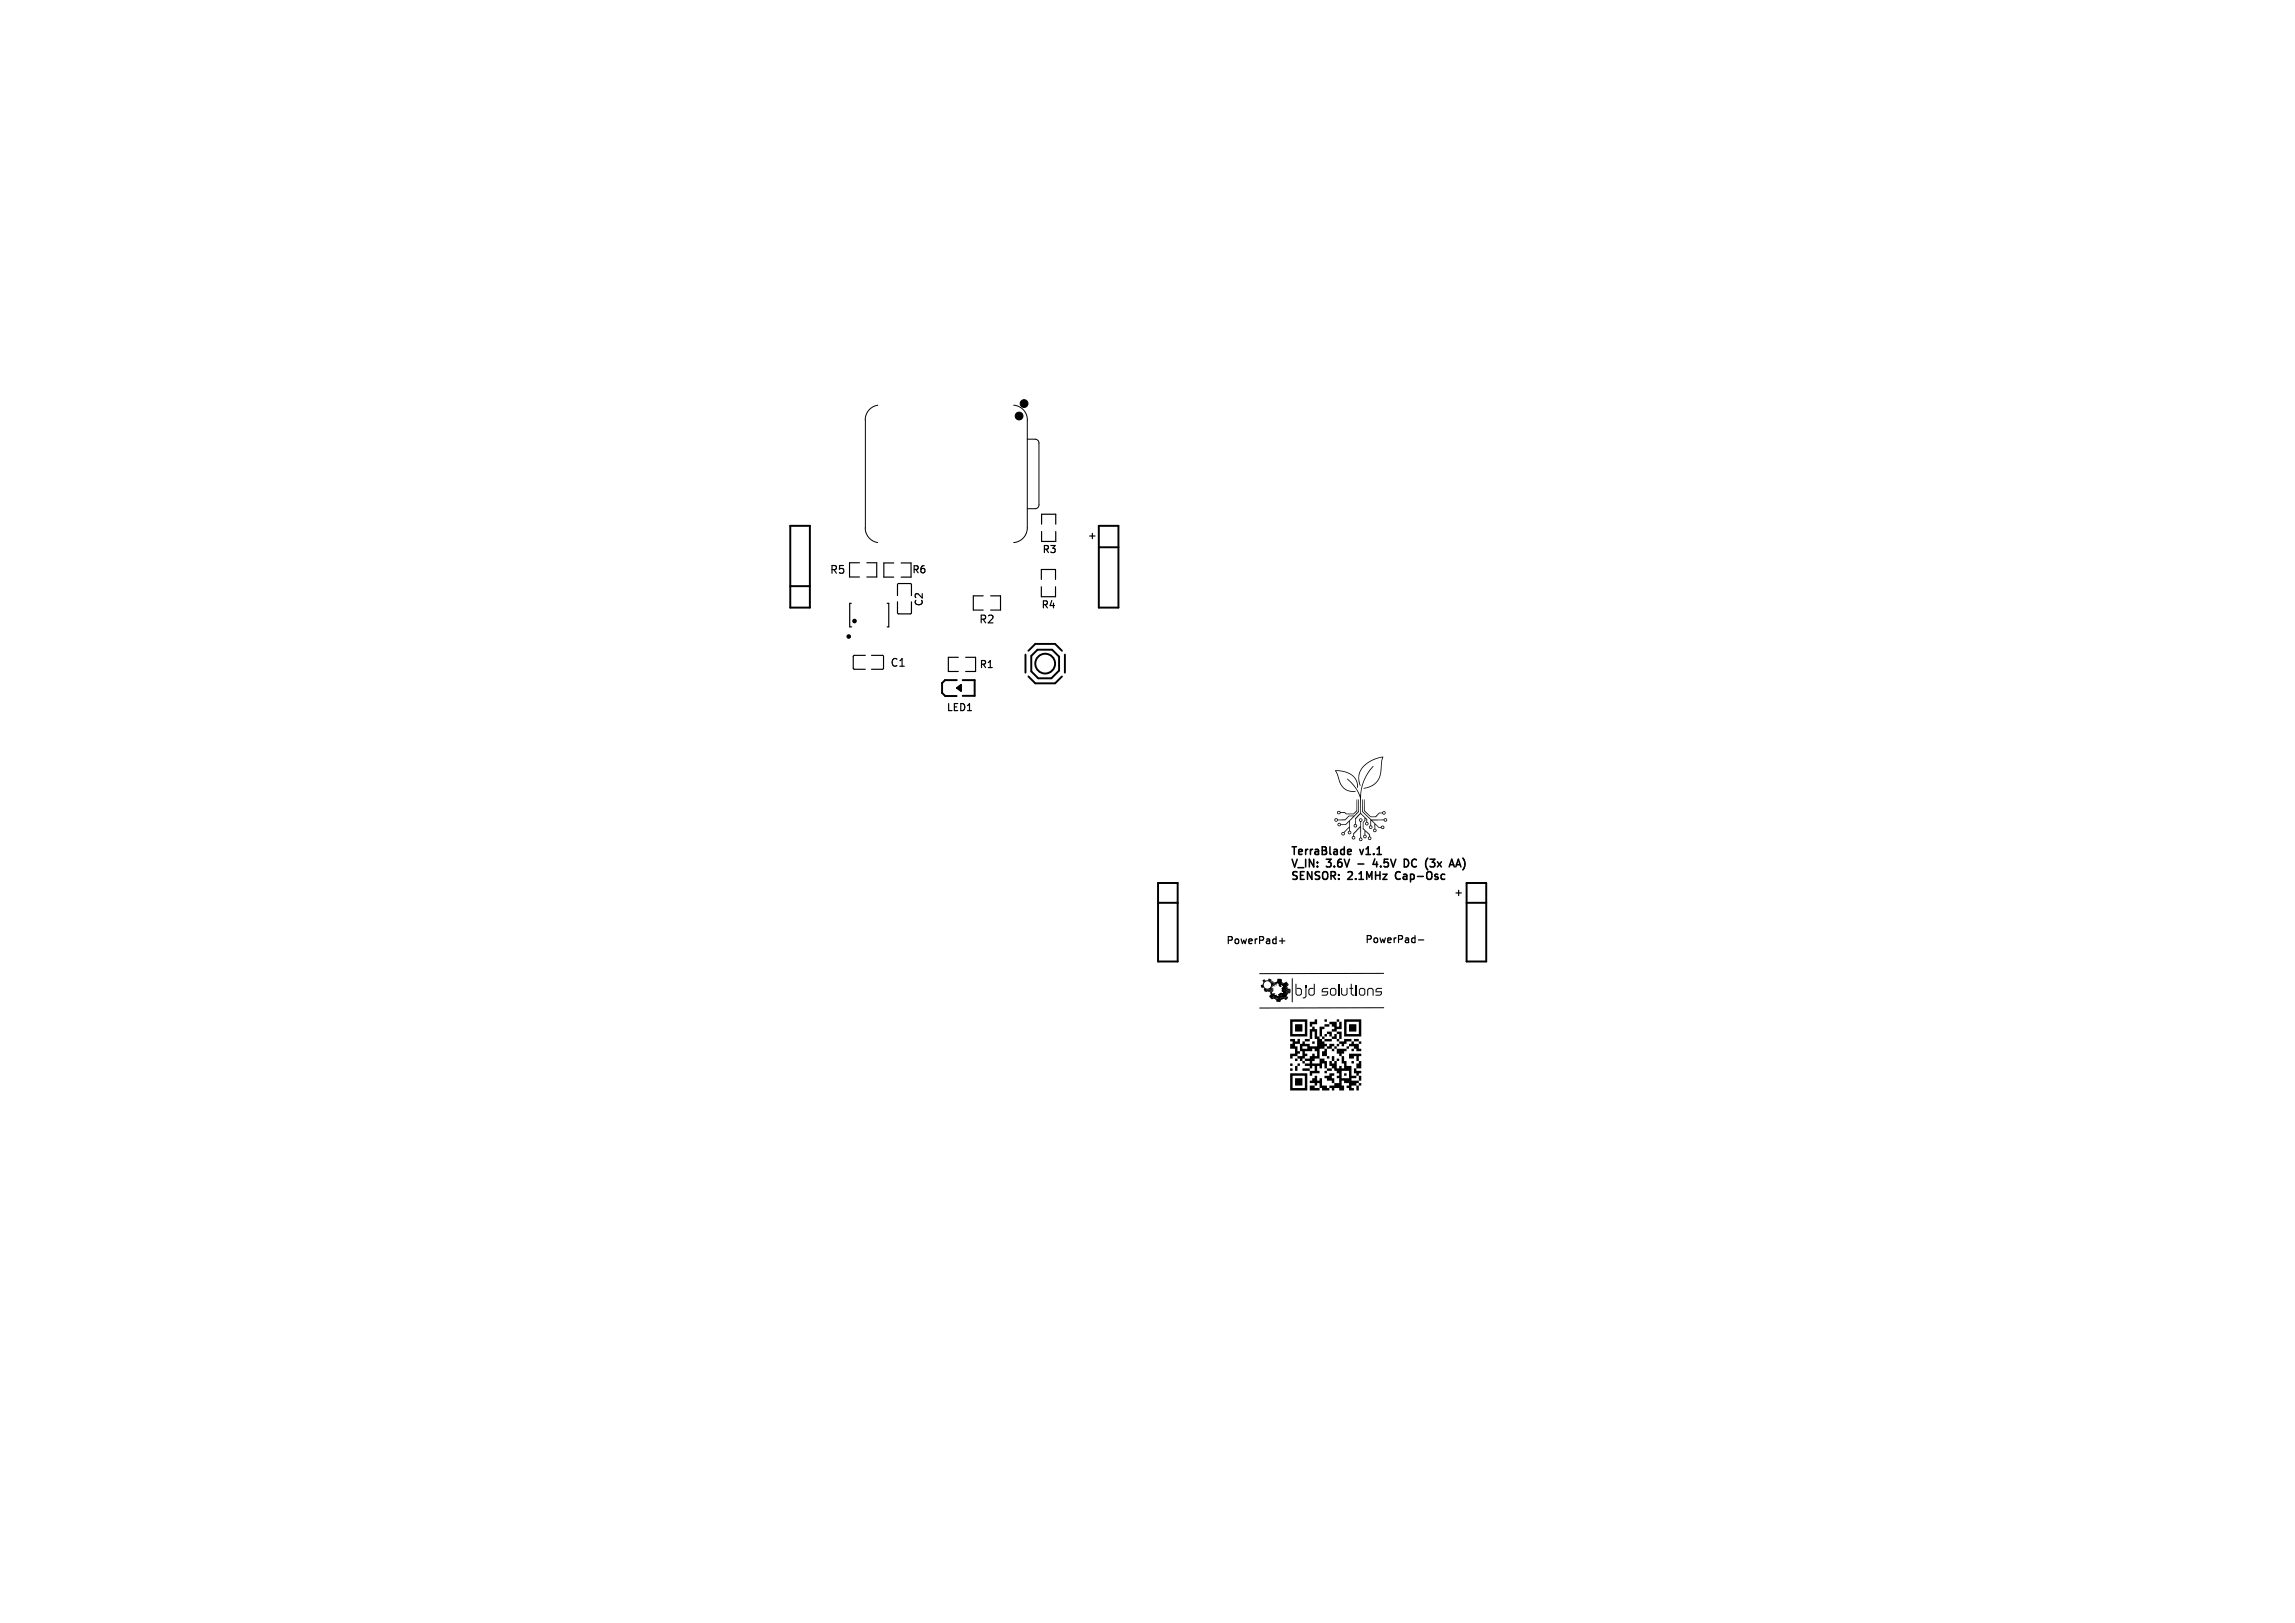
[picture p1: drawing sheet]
<svg xmlns="http://www.w3.org/2000/svg" width="297mm" height="210mm" viewBox="0 0 297 210" stroke-linecap="round" stroke-linejoin="round" font-family="sans-serif">
<defs><g id="words">
<g font-size="1.4">
<text x="107.3" y="74.4">R5</text>
<text x="126.6" y="80.9">R2</text>
<text x="115.1" y="86.5">C1</text>
<text x="167" y="110.7">TerraBlade</text>
<text x="167" y="112.3">V_IN:</text>
<text x="167" y="113.9">SENSOR:</text>
<text x="171.8" y="112.3">3.6V</text>
<text x="174.5" y="113.9">2.1MHz</text>
<text x="176.1" y="110.7">v1.1</text>
<text x="176.2" y="112.3">-</text>
<text x="178.6" y="112.3">4.5V</text>
<text x="181.1" y="113.9">Cap-Osc</text>
<text x="183" y="112.3">DC</text>
<text x="186.1" y="112.3">(3x</text>
<text x="189.7" y="112.3">AA)</text>
</g>
<g font-size="1.3">
<text x="134.8" y="71.9">R3</text>
<text x="141.8" y="70.1" transform="rotate(-90 141.8 70.1)">+</text>
<text x="117.9" y="74.2">R6</text>
<text x="119.5" y="78.6" transform="rotate(-90 119.5 78.6)">C2</text>
<text x="134.7" y="79.1">R4</text>
<text x="126.6" y="86.5">R1</text>
<text x="122.5" y="92.4">LED1</text>
<text x="189.2" y="116.3" transform="rotate(-90 189.2 116.3)">+</text>
<text x="158.6" y="122.5">PowerPad+</text>
<text x="176.6" y="122.4">PowerPad-</text>
</g>
</g></defs>
<g fill="none" stroke="#000" stroke-width=".13">
<path d="M113.6 52.4a1.93 1.93 0 0 0-1.6 1.9v14a1.88 1.88 0 0 0 1.6 1.9M131.2 52.4a1.91 1.91 0 0 1 1.8 1.9l-.1 14a1.9 1.9 0 0 1-1.7 1.9M132.9 56.8h1.1a.5 .5 0 0 1 .5 .5v8a.5 .5 0 0 1-.5 .5h-1.1M163.6 128.1h.1M163.6 128h.1M163.6 128v.1M165.1 128.9h.1M165.1 128.9l.4 .1M165.2 128.9l-.4-.2 .3 .2M165.2 128.9h.1M165.3 128.9h.1M165.5 127.2l.1 .1"/>
<path d="M165.5 128.7h.1M165.5 127.2h.1M165.5 129h.1M165.5 127.2l.5 .2 .3 .4M165.6 127.3v.1M165.6 127.4v.1l.2 .1M165.6 128.9l-.1 .1-.3-.1h.1M165.6 128.9h.1M165.6 128.8v.1M165.6 128.8l.3-.2 .1 .1-.3 .2M165.7 128.9h.1M165.7 128.9h-.1"/>
<path d="M165.7 127.4l-.1-.1 .1 .3M165.7 127.4h.1M165.7 127.6h.1M165.8 127.4l.2 .1M165.8 128.5l.2 .1M165.8 128.5l-.3 .2M165.8 128.6l-.3 .1M165.8 128.6h.2M166 127.5h.1M166 127.5l.1 .2M166.1 127.8l-.2 .1v.3l.2 .2M166.1 127.8h.1"/>
<path d="M166.1 127.8l-.1 .1v.3l.1 .1v-.2v.2l.1 .1 .1-.4M166.1 128.4h.1M166.1 128.4l-.1 .2M166.1 127.7l.1 .1M166.1 127.7h.1M166.2 128.4l-.2 .2M166.2 128.4h.1M166.2 128.4v.1l-.1 .2-.2-.1-.3 .2M166.2 127.9l-.1 .1zM166.2 127.9h.1M166.3 128h.1M166.3 127.8h.1"/>
<path d="M166.3 127.8v.5l-.1 .3-.3 .3-.4 .1M167.2 126.6v3M179.1 125.9l-16.1 .1M179.1 130.4h-16.1"/>
</g>
<g fill="#000">
<path d="M172.8 99.7h.5a2.33 2.33 0 0 1 2.4 1.9v.4l-.2-.9a2.29 2.29 0 0 0-2.2-1.3h-.4l.6 1.5 .3 .4 .6 .5 1 .2v.1a1.94 1.94 0 0 1-2.2-1.8zM174.3 100.8l.3 .2 .7 .6 .7 1.3a5.2 5.2 0 0 1 1.7-3.8v.1a5.9 5.9 0 0 0-1.6 4.3v1.7l.8 .8v.4l.2 .2-.1 .2-.3-.1 .1-.1 .1 .1 .1-.1-.1-.2-.2 .2 .1-.4v-.1l-.1-.2a.4 .4 0 0 1-.2 .5v.8l.8 .8v.2l.2 .3-.2 .2-.2-.1-.1-.1 .3 .1 .1-.2-.2-.1-.2 .2 .2-.3v-.2l-.5-.4v.4l.1 .1v.2l-.2 .2-.2-.2v-.1l.2 .2 .2-.2-.2-.1-.2 .1 .2-.2v-.5l-.2-.3v-.8a.45 .45 0 0 0 .2-.6l-.5-.5-.6 .6v.7l.1 .2v.1l-.2 .2-.2-.1v-.2l.2 .2 .1-.1-.1-.2-.2 .1 .2-.2v-.7l.6-.7v-1.9l-.5-1.2zM176.5 99.1a3.6 3.6 0 0 1 2.5-1.2l-.2 .7a3.8 3.8 0 0 1-.8 2.8 2.38 2.38 0 0 1-1.5 .6 2.39 2.39 0 0 0 2.2-2.7l.2-1.3a3.3 3.3 0 0 0-3 2.4l.1 1.3-.2-.6v-.8a2.17 2.17 0 0 1 .7-1.2zM173.1 105l.2-.1 .2 .2h.6l.1 .2h.9l.4-.4 .1-1.5v1.5l-.4 .5h-1l-.2-.2h-.4l-.4 .2-.2-.3 .3 .2 .1-.2-.1-.1-.3 .1zM172.7 105.9h.3l.2 .2 .8-.1 .6-.5h.6l.6-.5v-1.6h.1v1.6l-1.2 1.2v1.3l.2 .2-.1 .2h-.2l-.2-.1 .1-.1 .1 .2 .2-.2-.1-.1-.3 .1 .2-.2v-.4l-.6 .6v.2l-.1 .2h-.2l-.1-.2 .3 .1v-.2h-.1l-.1 .1h-.1v-.1l.1-.1h.2l.7-.7v-.7l-.4 .4h-.7l-.1 .2h-.2l-.1-.2 .2 .1 .1-.1v-.1l-.3 .1 .2-.2 .2 .1h.6l1-1h-.5l-.5 .5h-1l-.2 .2h-.1l-.1-.2 .2 .1 .1-.2h-.1l-.2 .1zM175.9 106l.3-.1 .1 .2-.2 .3v1l.1 1 .1 .2-.2 .2-.2-.2 .2 .1 .1-.1-.1-.1-.2 .1 .1-.2v-1.3l-.8 .8v.2l.2 .3-.1 .1-.2 .1-.2-.2 .2 .1h.2l-.1-.2-.3 .1 .2-.3v-.3l.9-.9v-.6l-.1-.2 .2 .1 .1-.1-.1-.1-.2 .1zM176.3 103.4h.1v1.6l1.1 1h1.4l.4-.1 .2 .1v.2l-.2 .1-.2-.2h-1.5l.8 .9h.3l.2-.2 .3 .2-.1 .2-.2 .1-.5-.2h.4l.1 .1 .2-.2-.2-.1-.1 .2a.84 .84 0 0 1-.8-.4v.5l.1 .3-.1 .1-.1 .1-.2-.2 .2 .1 .1-.1-.1-.2-.2 .2 .2-.3v-.6l-.5-.4v.6l.2 .3-.2 .2-.2-.2v-.1h.1l.1 .2 .1-.2-.1-.1-.2 .1 .1-.2v-.7h1.9l.1 .1 .1-.2h-.1l-.1 .1h-1.9l-1-1.1zM176.5 103.4h.1v1.5l.8 .7h.6l.4-.4h.6l.2 .1v-.1l-.1-.1-.1 .1h-.6l.5-.1 .1-.1 .3 .1v.2l-.1 .1h-.2l-.1-.2h-.4l-.5 .5h-.3a.65 .65 0 0 1-.8-.4l-.4-.4zM163.2 127.5v.1zM163.4 126.9l.1 .2-.1 .3-.2 .1v.2h.3l.1 .3-.1-.2h-.2l-.1-.1v-.2l.2-.1 .1-.3zM163.2 127.7l.3 .1zM163.4 126.8l.2-.1 .2 .2-.2 .1 .8-.2-.1 .3-.3-.1-.3 .1-.2 .3 .1 .4h-.1v-.1h-.3v-.1v-.1l.2-.1 .1-.3z"/>
<path d="M163.6 128v.1zM163.5 127.8l.1-.1 .4 .2-.1 .1 .7-.1v.1l-.2 .2-.2-.2-.2 .1-.2 .2-.1-.1h-.1v-.3zM163.6 128.2l.3 .1zM164 128.1h.1l-.2 .2h-.1zM163.9 126.9h.1zM164 128.3h.2zM163.5 126.8l.1-.1 .2 .2 .3-.1 .1-.2 .1 .1-.2 .2h-.3l-.2-.2zM164.2 128.3h.1zM163.6 126.9l.5-.1 .1-.2 .3 .1zM164 128.1h.3zM164.1 128.1h.2l.2 .2h-.4zM164.3 126.7h.1z"/>
<path d="M164.3 127h.1l.2 .2 .2-.1 .1 .3-.3 .1-.1 .3 .1 .2h-.7l.5-.2 .1-.2v-.3zM164.4 128.7l-.1 .2 .1 .3-.2-.3zM164.4 126.8l.1 .3-.1-.1zM164.5 126.7v.2zM164.5 129.2l.2 .1zM164.4 128.3h.2v.2l.4 .4-.5 .3-.2-.3 .2-.2zM164.5 127.1l.1 .1zM164.5 128.3h.1zM164.5 127l.2-.1v.2l-.1 .1zM164.6 128.5l.1 .1zM164.6 127.5l.1 .1-.1 .2 .1 .3-.2-.3zM164.6 128.5l.1 .1 .2-.1 .3 .2v.2v-.2l-.2-.1h-.2l.1 .1h-.1z"/>
<path d="M164.5 129.2l.2-.1 .1 .1zM164.4 128.2l.3-.1-.2 .1zM164.7 127v.1zM164.7 129.1l.1-.1 .1 .1zM164.4 129.2l.4-.2 .3 .2 .1 .3-.4-.3-.2 .1zM164.7 128.6h.1zM164.8 127.2l.1 .3-.2 .1-.1-.1 .3-.1zM164.8 128.7l.1 .1zM164.8 127.6l.1-.1zM164.9 127.2v.3zM164.9 127.3v.1zM164.8 128.6h.2z"/>
<path d="M164.8 129l.2-.2 .4 .2-.4 .2-.2-.2zM164.9 129.1l.2 .1v.1l-.2-.1zM165.1 128.9l.2 .1zM165.2 129.6h.2zM165.2 127.3v.2zM165.3 127.3l-.1 .2zM165.3 127.2h.1zM164.9 127.4l.5-.2-.5 .3zM165.3 127.2h.2zM165.4 129h.1zM165.3 128.9h.2zM165.5 128.7v.2z"/>
<path d="M164.4 126.7l.1 .1v.2l.1-.1 .3 .2 .3-.1 .1-.3 .2-.1 .3 .1 .1 .4 .2 .1 .4-.2 .2 .4-.1 .3 .1 .2h-.2l-.1-.3 .3-.3-.2-.2-.4 .1-.3-.1v-.4h-.5v.3l-.4 .2-.3-.3-.1 .1 .1 .1h.2l.1 .2-.1-.1 .1 .2-.3 .1-.1 .3 .1 .2-.2 .2 .3-.1-.1-.3 .1-.2h.1h.1l.3-.1-.2 .2-.3-.1-.1 .2 .2 .1v.3l-.2 .2v.1v-.3l-.3-.1-.3 .1v.1h.4v.4l-.1-.3-.7-.2v-.2v.2l.2 .1 .2-.2 .3-.1 .1 .2 .2-.2-.1-.2 .1-.3 .2-.1v-.2h-.3l-.1-.2v-.3zM165.5 128.7v.2h-.2h.2zM165.2 128.9h.3v-.1h.1v.2zM165.4 127.2h.1zM165.5 127.2l.6 .4 .2 .3v.4l-.2 .5-.3 .2h-.4l-.3-.1-.3-.2 .5 .3 .6-.2 .1-.1-.1-.1-.3 .3v-.2l.3-.1 .2 .1 .1-.2v-.1l-.2 .2-.2-.1-.3 .2 .3-.2 .2 .1 .1-.1v-.1l-.2-.2v-.3l.2-.1-.1 .1v.3l.1 .1v-.2v.2l.1 .1 .1-.1-.1-.4-.1 .1 .1-.2-.1-.1-.4-.4 .1 .3-.2-.1zM164.7 127l.2 .2 .4-.2v-.3h.4l.1 .3 .2 .2-.2 .1-.5-.1-.4 .2v-.2l-.2-.1zM165.5 127.3h.1zM165.6 127.3v.1zM165.6 127.4v.1zM165.3 129.6h.4zM165.5 129h.1zM165.8 126.7l.1 .2z"/>
<path d="M165.5 128.7l.3-.2 .3 .2-.2-.1-.3 .2zM166 127.9l.1 .1v.3l-.1-.1zM165.7 127.6l.3-.1zM165.7 129.2l.3-.1 .2 .1-.4 .2-.1 .2zM166.1 128v.1zM165.1 129.2l1-.2-.4 .2-.1 .4-.4-.1zM166 127.9l.1-.1h.1l-.1 .2zM166.1 127.8l.1-.1zM166.2 128.4v.1l-.1 .2zM166.1 127.7l.1 .1zM166.2 129.2l.2 .2zM166.3 127.8l.2-.1 .1 .2 .1 .1h-.3z"/>
<path d="M165.8 127.3l.2-.1h.2l.2-.2 .3 .3-.3 .3 .1 .1-.2 .1zM166.5 127.7l.1 .2zM166.4 128.9l.2 .1zM166.1 129.1l.5-.1-.3 .3zM166.5 127.6l.1-.1v.3zM166.3 129.3l.3-.3-.1 .3-.1 .1zM166.6 127.9h.3zM166.6 127.4h.1v.1zM166.7 128.4h.1zM166.3 128.3l.5-.1-.5 .2zM166.3 128h.6v.1l-.6 .2zM165.2 129.5l.4 .1 .1-.4 .3-.1 .4 .2 .2-.3-.2-.3 .1-.3h.4v-.4l-.1-.1 .1 .1 .1 .5h-.4l-.1 .4 .2 .2-.2 .2-.1 .1-.3-.2-.3 .2-.1 .2h-.4z"/>
<path d="M166.8 128.4h.1zM166.5 128.4h.4v.1h-.2l-.1 .2-.1-.1zM165 129.1l.9-.2 .4-.6 .5-.1-.4 .1 .5-.2v.3h-.4l-.1 .3 .1 .2-.1 .1h.2l-.8 .2 .3-.2-.8 .2zM166.9 128v.5zM167 128v.1zM167 138.3h.3v.3h-.3zM167 137.6h.3v.3h-.3zM167.7 127.3h.1v1.3l.1 .1h.3l.2-.1v-.5l-.2-.1h-.4v-.2h.5l.2 .2v.6l-.2 .2h-.4l-.2-.2zM167.6 137.9h.3v.7l-.3-.1zM167.6 137h.3v.3h-.3zM167.9 137.6h.3v.3h-.3zM167.6 132.5h.9v1h-.9z"/>
<path d="M167.6 139.5h.9v1h-.9zM168.5 137.3h.4v.3h-.3zM168.9 127.8h.2v1.2l-.2 .2h-.3v-.1h.2l.1-.2zM168.9 127.5h.2v.3h-.2zM167 131.9h2.2v2.2h-2.2v-.3h1.9l-.1-1.6h-1.5v1.6h-.3zM167 138.9h2.2v2.2h-2.2v-.3h1.9l-.1-1.6h-1.5v1.6h-.3zM168.9 134.4h.6v.3l-.6 .1zM168.6 138.3l.9-.1v.4h-.9zM167 134.4h.6v.4l.3-.1v-.3h.3v.7h-.6v.3h.3v.6h.3v-.3h1v-.3h-.6l-.1 .3h-.3v-.6h.3l.1-.3h.3v.3h.6v.3h.9l.1-.9-.4-.1v-.9h-.3v.9h-.3v-1.2h.3v-.4l.3 .1v.3h.4v.9h.3v.3h.3v.3l.3 .1v.3h.3v.3h-.3v.3h-.6v1.3h-.7v.3h-.3v.3h.9l.1-.6h.6v.3h.3v.9h-.3v-.6h-.3v.6h-.3v-.3l-.3 .1v.5l.3 .1v.3h-1v.3h-.3v-.6h.6v-.7h-.3v.3h-.3v-.3h-.6v-.3h.6v-.3h-.6v-.3h.6v-.3l.3-.1v-.3h.3l.1 .4h.2v-.7h-.3v-.3h-.3v.3h-.9v.3h.3v.3l-.3 .1v.3h-.3l-.1 .3h-.3v-.3h-.3v-.3l.6-.1v-.6h-.3v.3h-.3v.4h-.6v.3h-.3v-.6l.6-.1v-.6h-.6v-.6l.3-.1v-.2l-.3-.1zM169.8 134.8h.3v.3h-.3zM170 127.3h.2v1.3l-.3 .2h-.4l-.2-.2v-.6l.2-.2h.5v.2h-.4l-.2 .1v.5l.2 .1h.3l.1-.1zM169.5 132.2h.6v-.3h.4l-.1 .6h-.6v.3h-.3z"/>
<path d="M171.1 134.1h.3v.3h-.3zM170.8 132.9l.6-.1v.4h-.3v.9h-.3zM171.4 131.9h.3v.3h-.3zM171.4 135.7h.3v1l-.6-.1v-.6h.3zM171.4 133.8h.3v.3h-.3zM171.4 138.6h.3v.3h-.3zM171 128l.3-.2h.6v.2h-.6l-.1 .1v.2h.7v.3l-.2 .2h-.7v-.1h.6l.1-.1v-.2h-.7zM171.7 136.7h.3v.3h-.3zM171.4 132.5h.6v.3h-.6zM171.7 133.5h.7v.6h-.4v-.3h-.3zM171.4 134.4h1v.3l-1 .1zM171.7 138.2h.7v.3l-.7 .1z"/>
<path d="M171.7 135.4h.3l.1-.3h.6v.3h-.3v.3h-.7zM171.4 139.2h.6l.1-.3h.6v.3h-.3v.3h.3v.6h-.3l-.1-.3h-.6v-.3h-.3zM172.4 136.7h.3v.6h-.3zM172.4 135.7h.3v.3h-.3zM172.1 128l.2-.2h.4l.2 .2v.6l-.2 .2h-.4l-.2-.2 .3 .1h.3l.1-.1v-.5l-.1-.1h-.3l-.2 .1v.5h-.1zM172.4 134.1h.3v-.3h.3v.6h-.6zM172.7 135.4h.3v.3h-.3zM172 132.2h1v.6h.3v-.6h.3v.9l-.6 .1v.3h-.6v-.3h.3v-.3l-.3-.1-.1-.3h-.3zM173 131.9h.3v.3h-.3zM173 137h.3v.3h-.3zM173 134.4h.3v.4l-.3-.1zM173 135.1h.3v.3h-.3z"/>
<path d="M173.2 127.3h.1v1.5h-.1zM173 133.5h.6v.9h-.3v-.6h-.3zM173.6 127.8h.1v.8l.1 .1h.3l.2-.1v-.8h.1v.8l-.2 .2h-.4l-.2-.2zM169.5 139.8h.3v-.3h.3v-.3h.3l.1 .6h.3v-.3h.3v1h.6v.3h.3l.1-.3h.6v-.4h.6v-.6h-.3h1.6l-.1-.9h-.9v.9h-.6v-.3h.3v-.3h-.3v-.3h-.3v-.3l-.3-.1-.1-.3h-.3l.1-.6h.3v.3h.2l.1-.3h.3v.9h.3v-.3h.3v.3h.3v-.6h-.3v-.9h.3v.6h.4v.6h.6v1.3h.6v.3h-.6v.3h.9v.3l-.3 .1v.3h-.6v.3h.3v.3h-.6v-.3h-.3v-.3h.3v-.3l-.6-.1-.1-.3h-.2l-.1 .6 .3 .1v.6h-.6v-.3h-.6v.3h-.3l-.1-.3h-.3v.3h-.9v-.3h-.3l-.1 .3h-1.2v-.6h.6l.1 .3h.6v-.6h-.3l-.1 .3h-.3v-.3l-.6-.1zM174 138.9h.3v.3h-.3zM173 135.7h1.3v.3h-.3l-.1 .3h-.3v.4h-.3v-.4h-.3zM174.3 135.4h.3v.3h-.3zM173.3 134.8l.6-.1 .1-.3 .9 .1v.3h-.6v.3h-.3l-.1 .3h-.3v-.3h-.3zM174.8 127.3h.1v.5h.2v.2h-.2v.6l.2 .1h.2v.1h-.3l-.2-.2v-.6h-.2v-.2h.2zM174.9 137.3h.3v.3h-.3zM174.9 134.8h.3v.3h.6l.1 .6h.3v.3h-.6l-.1-.3h-.3v-.3h-.6v-.3h.3zM174.9 135.7h.3v.3h-.3z"/>
<path d="M174.6 132.5h.9v1h-.9zM175.2 138.3l.3-.1 .1 .4h.6v.3h-.3l-.1 .3h-.3v-.3h-.3zM175.5 127.5h.1v.3h-.1zM175.5 127.8h.1v1h-.1zM175.2 134.4h.6v.4h-.6zM175.8 137.3h.4v.9h-.7v-.6h.3zM175.8 134.8h.4v.3h-.4zM174 131.9h2.2v2.2h-2.2l-.1-.3h1.9v-1.6h-1.5v1.6h-.4zM174.6 136.3h1.5l.1 .3-.3 .1-.1 .6h-.2l-.1-.6h-.3v.3h-.6zM175.8 139.2h.4l-.1 .6h-.3zM175.9 128l.2-.2h.4l.2 .2v.6l-.2 .2h-.4l-.2-.2 .2 .1h.3l.2-.1v-.5l-.2-.1h-.3l-.1 .1v.5h-.1zM176.9 128l.2-.2h.4l.3 .2v.8h-.2v-.7l-.1-.1h-.3l-.1 .1v.7h-.2z"/>
<path d="M178 128l.2-.2h.6v.2h-.5l-.2 .1v.2h.7v.3l-.2 .2h-.6v-.1h.6l.1-.1v-.2h-.7zM175.5 140.5h.3v.6h-.3zM175.8 140.1l.4 .1v.3h-.4z"/>
<circle cx="164.5" cy="127.9" r=".02"/>
<circle cx="165.6" cy="127.5" r=".07"/>
<circle cx="165.8" cy="127" r=".07"/>
<circle cx="166.5" cy="128.7" r=".1"/>
</g>
<path d="M174.5 109.9h.3l.1 .2-.5 .1M174.8 110.5l-.3 .1M177.9 111.1l-.2 .7h.6M180.7 112.9l-.1 .3 .1 .4M181.7 111.2a.51 .51 0 0 1 .6 .5 .51 .51 0 0 1-.6 .5M185.1 111.2h.6l-.4 .4 .3 .1 .1 .3-.2 .2h-.3M188.4 112.2l.3-1 .4 1M188.5 111.9h.5" fill="none" stroke="#000" stroke-width=".2"/>
<g fill="none" stroke="#000" stroke-width=".15">
<path d="M110.2 78.1h-.2v3h.2M111.2 72.8h-1.3v1.9h1.3M112.2 72.8h1.3v1.9h-1.3M114.8 78.1h.2v3h-.2M115.7 72.8h-1.3v1.9h1.3M116.1 77.1v-1.5l.2-.1 1.6 .1 .1 1.5M116.1 77.9v1.4l.2 .1h1.6l.1-1.5M116.6 72.8h1.3v1.9h-1.3M127.2 77.1h-1.2v1.8h1.2M128.2 77.1h1.3v1.8h-1.3M134.8 75v-1.3h1.8v1.3M134.8 75.9v1.3h1.8v-1.3"/>
<path d="M134.8 67.8v-1.3h1.8v1.3M134.8 68.8v1.3h1.8v-1.3M136.1 77.7l-.2 .7M112 84.8h-1.4l-.2 .2 .1 1.6h1.5M112.8 84.8h1.5v1.7l-.1 .1h-1.4M124 85.1h-1.3v1.8h1.3M125 85.1h1.3v1.8h-1.3M165.6 121.8h.7M165.9 121.4v.7M183.6 121.6h.7"/>
</g>
<g fill="none" stroke="#000" stroke-width=".25">
<path d="M102.3 68h2.5v10.6h-2.5zM102.3 75.8h2.5M142.2 68h2.5v10.6h-2.5zM142.2 70.8h2.5M123.8 88h-1.5l-.4 .4v1.3l.4 .4h1.5M123.8 89h.5v.1M123.8 89l.6-.4v.8zM124.6 88h1.5v2h-1.5M132.7 84.7v2.3M133.1 87.5l.9 .9h2.5l.9-.9M133.1 84.2l.9-.9h2.5l.9 .9M133.5 84.9l.8-.8h1.9l.9 .9v1.8l-1 1h-1.7l-.9-.9z"/>
<path d="M137.8 84.7v2.3M149.9 114.3h2.5v10.1h-2.5zM149.9 116.8h2.5M189.8 114.3h2.5v10.1h-2.5zM189.8 116.8h2.5"/>
<circle cx="135.3" cy="85.9" r="1.28"/>
</g>
<g fill="none" stroke="#000" stroke-width=".3">
<circle cx="109.8" cy="82.4" r=".15"/>
<circle cx="110.6" cy="80.4" r=".15"/>
</g>
<g fill="#000" stroke="#000" stroke-width=".13">
<circle cx="131.9" cy="53.8" r=".5"/>
<circle cx="132.5" cy="52.2" r=".5"/>
</g>
<use href="#words"/>
</svg>
